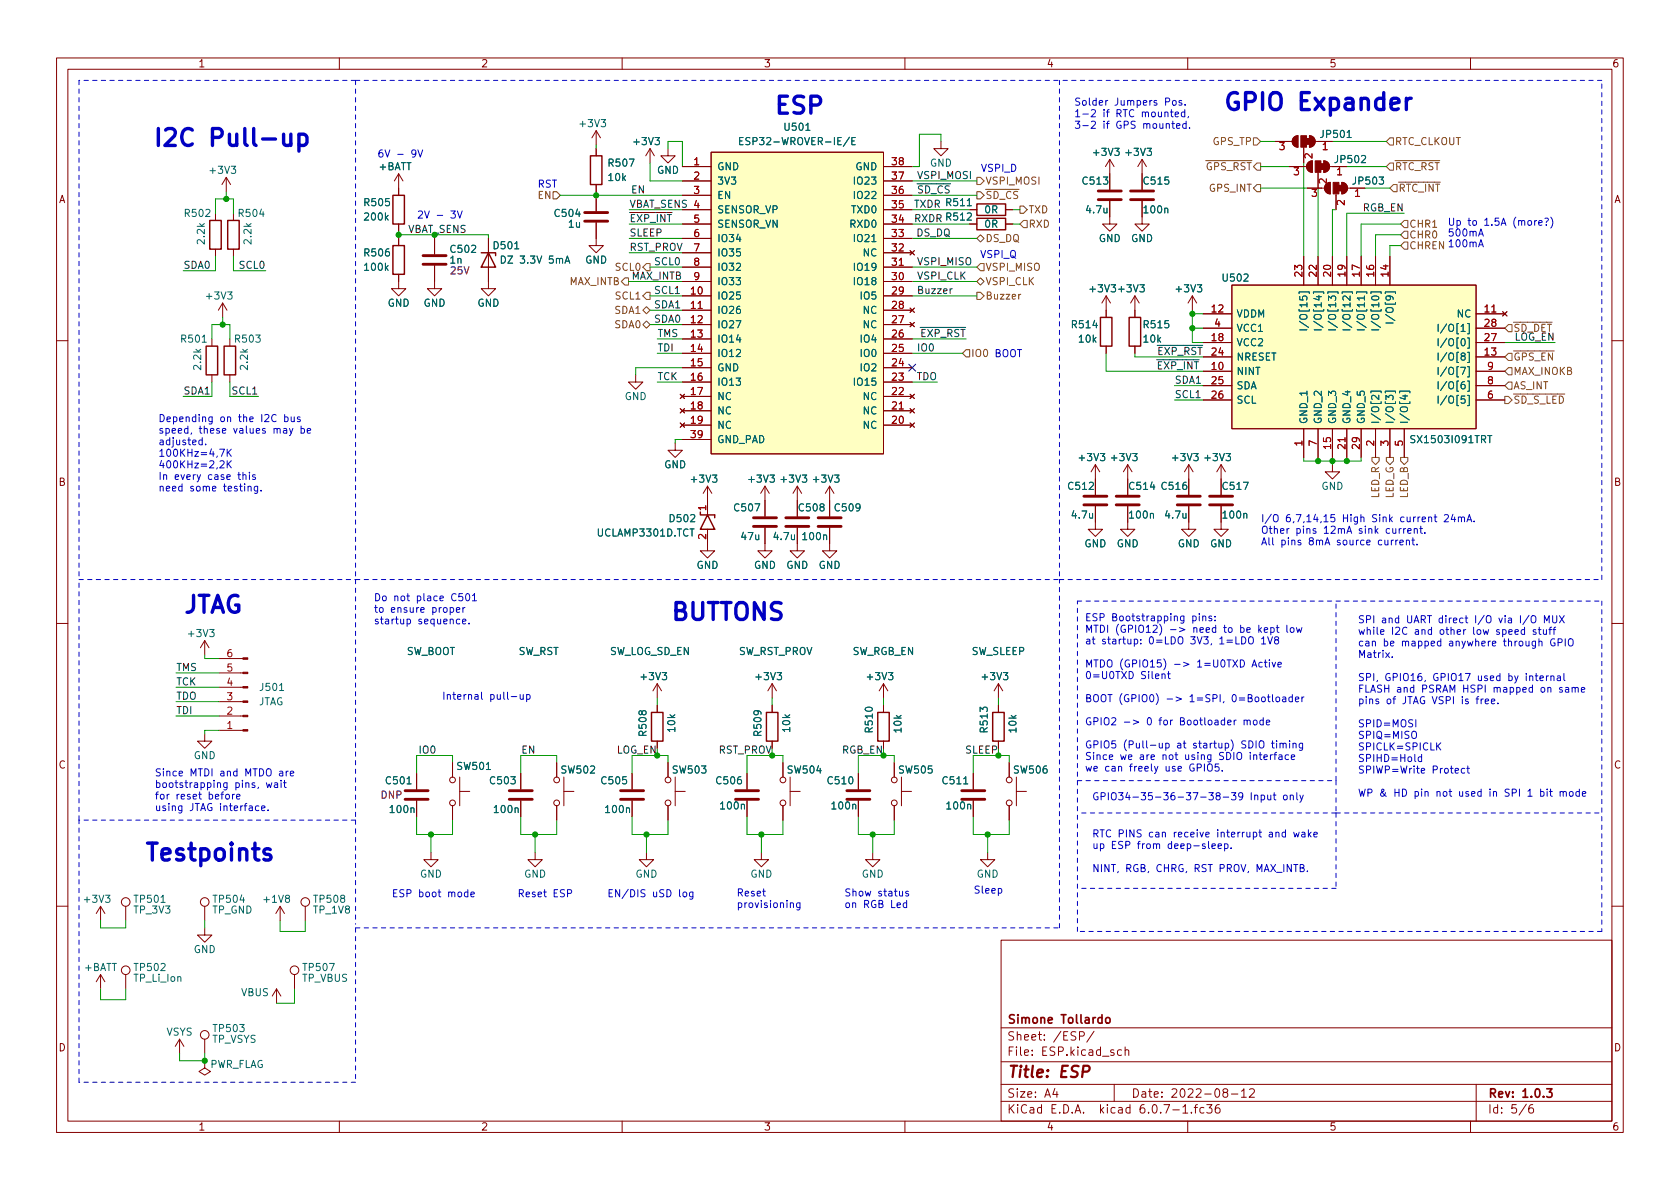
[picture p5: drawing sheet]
<svg xmlns="http://www.w3.org/2000/svg" width="297mm" height="210mm" viewBox="0 0 297 210" stroke-linecap="round" stroke-linejoin="round" font-family="sans-serif">
<defs><g id="words">
<g font-size="4.2" fill="#0000c2">
<text x="137.7" y="20.2">ESP</text>
<text x="219.5" y="19.5">GPIO Expander</text>
<text x="33.4" y="25.9">I2C Pull-up</text>
<text x="32" y="108.4">JTAG</text>
<text x="118.9" y="109.7">BUTTONS</text>
<text x="27.8" y="152.2">Testpoints</text>
</g>
<text font-size="2.8" fill="#840000" x="178" y="190.6">Title: ESP</text>
<g font-size="2.1" fill="#840000">
<text x="178" y="184">Sheet: /ESP/</text>
<text x="178" y="181">Simone Tollardo</text>
<text x="178" y="186.7">File: ESP.kicad_sch</text>
<text x="178" y="196.9">KiCad E.D.A. kicad 6.0.7-1.fc36</text>
<text x="178" y="194.1">Size: A4</text>
<text x="200" y="194.1">Date: 2022-08-12</text>
<text x="263" y="194.1">Rev: 1.0.3</text>
<text x="263" y="196.9">Id: 5/6</text>
</g>
<g font-size="1.8" fill="#840000">
<text x="35" y="11.9">1</text>
<text x="85" y="11.9">2</text>
<text x="135" y="11.9">3</text>
<text x="185" y="11.9">4</text>
<text x="235" y="11.9">5</text>
<text x="285" y="11.9">6</text>
<text x="10.3" y="35.9">A</text>
<text x="285.3" y="35.9">A</text>
<text x="10.3" y="85.9">B</text>
<text x="285.3" y="85.9">B</text>
<text x="10.3" y="135.9">C</text>
<text x="285.3" y="135.9">C</text>
<text x="10.3" y="185.9">D</text>
<text x="285.3" y="185.9">D</text>
<text x="35" y="199.9">1</text>
<text x="85" y="199.9">2</text>
<text x="135" y="199.9">3</text>
<text x="185" y="199.9">4</text>
<text x="235" y="199.9">5</text>
<text x="285" y="199.9">6</text>
</g>
<g font-size="1.8" fill="#006464">
<text x="102.7" y="22.5">+3V3</text>
<text x="138.9" y="23.1">U501</text>
<text x="107.7" y="29.5">R507</text>
<text x="112.2" y="25.6">+3V3</text>
<text x="132" y="25.6">ESP32-WROVER-IE/E</text>
<text x="164.4" y="29.5">GND</text>
<text x="193.5" y="27.6">+3V3</text>
<text x="199.2" y="27.6">+3V3</text>
<text x="233.7" y="24.4">JP501</text>
<text x="236.2" y="28.8">JP502</text>
<text x="37.3" y="30.7">+3V3</text>
<text x="67" y="30.1">+BATT</text>
<text x="107.6" y="32">10k</text>
<text x="116.1" y="30.7">GND</text>
<text x="126.7" y="30.1">GND</text>
<text x="126.7" y="32.6">3V3</text>
<text x="126.7" y="35.2">EN</text>
<text x="151.3" y="30.1">GND</text>
<text x="151.4" y="35.2">IO22</text>
<text x="151.4" y="32.6">IO23</text>
<text x="191.6" y="32.6">C513</text>
<text x="202.3" y="32.6">C515</text>
<text x="239.4" y="32.6">JP503</text>
<text x="32.8" y="38.3">R502</text>
<text x="42.3" y="38.3">R504</text>
<text x="64.6" y="36.4">R505</text>
<text x="64.6" y="39">200k</text>
<text x="98.2" y="38.3">C504</text>
<text x="100.6" y="40.3">1u</text>
<text x="126.7" y="37.7">SENSOR_VP</text>
<text x="126.7" y="40.3">SENSOR_VN</text>
<text x="150.5" y="40.3">RXD0</text>
<text x="150.7" y="37.7">TXD0</text>
<text x="167.4" y="36.4">R511</text>
<text x="167.4" y="39">R512</text>
<text x="174.1" y="37.7">0R</text>
<text x="174.1" y="40.3">0R</text>
<text x="192.2" y="37.7">4.7u</text>
<text x="202.4" y="37.7">100n</text>
<text x="36.2" y="43" transform="rotate(-90 36.2 43)">2.2k</text>
<text x="44.4" y="43" transform="rotate(-90 44.4 43)">2.2k</text>
<text x="64.6" y="45.3">R506</text>
<text x="64.6" y="47.9">100k</text>
<text x="79.6" y="46.6">1n</text>
<text x="79.8" y="44.7">C502</text>
<text x="87.4" y="44.1">D501</text>
<text x="89.2" y="46.6">DZ 3.3V 5mA</text>
<text x="103.4" y="46.6">GND</text>
<text x="126.7" y="42.8">IO34</text>
<text x="126.7" y="45.3">IO35</text>
<text x="126.7" y="47.9">IO32</text>
<text x="151.4" y="47.9">IO19</text>
<text x="151.4" y="42.8">IO21</text>
<text x="152.6" y="45.3">NC</text>
<text x="194.2" y="42.8">GND</text>
<text x="200" y="42.8">GND</text>
<text x="36.6" y="53">+3V3</text>
<text x="126.7" y="53">IO25</text>
<text x="126.7" y="50.4">IO33</text>
<text x="151.4" y="50.4">IO18</text>
<text x="152.3" y="53">IO5</text>
<text x="192.9" y="51.7">+3V3 +3V3</text>
<text x="208.1" y="51.7">+3V3</text>
<text x="216.3" y="49.8">U502</text>
<text x="68.5" y="54.2">GND</text>
<text x="74.9" y="54.2">GND</text>
<text x="84.4" y="54.2">GND</text>
<text x="126.7" y="55.5">IO26</text>
<text x="126.7" y="58">IO27</text>
<text x="152.6" y="58">NC</text>
<text x="152.6" y="55.5">NC</text>
<text x="189.6" y="58">R514</text>
<text x="202.3" y="58">R515</text>
<text x="218.6" y="56.1">VDDM</text>
<text x="218.6" y="58.7">VCC1</text>
<text x="231.1" y="56.7" transform="rotate(-90 231.1 56.7)">I/O[15]</text>
<text x="233.7" y="56.7" transform="rotate(-90 233.7 56.7)">I/O[14]</text>
<text x="236.2" y="56.7" transform="rotate(-90 236.2 56.7)">I/O[13]</text>
<text x="238.8" y="56.7" transform="rotate(-90 238.8 56.7)">I/O[12]</text>
<text x="241.3" y="56.7" transform="rotate(-90 241.3 56.7)">I/O[11]</text>
<text x="243.8" y="56.7" transform="rotate(-90 243.8 56.7)">I/O[10]</text>
<text x="246.4" y="55.7" transform="rotate(-90 246.4 55.7)">I/O[9]</text>
<text x="255.7" y="58.7">I/O[1]</text>
<text x="257.7" y="56.1">NC</text>
<text x="32.2" y="60.6">R501</text>
<text x="35.6" y="65.3" transform="rotate(-90 35.6 65.3)">2.2k</text>
<text x="41.7" y="60.6">R503</text>
<text x="43.8" y="65.3" transform="rotate(-90 43.8 65.3)">2.2k</text>
<text x="126.7" y="60.6">IO14</text>
<text x="126.7" y="63.1">IO12</text>
<text x="126.7" y="65.7">GND</text>
<text x="152.3" y="65.7">IO2</text>
<text x="152.3" y="63.1">IO0</text>
<text x="152.3" y="60.6">IO4</text>
<text x="190.8" y="60.6">10k</text>
<text x="202.3" y="60.6">10k</text>
<text x="218.6" y="61.2">VCC2</text>
<text x="218.6" y="63.7">NRESET</text>
<text x="255.7" y="63.7">I/O[8]</text>
<text x="255.7" y="61.2">I/O[0]</text>
<text x="110.4" y="70.7">GND</text>
<text x="126.7" y="68.2">IO13</text>
<text x="126.7" y="70.7">NC</text>
<text x="151.4" y="68.2">IO15</text>
<text x="152.6" y="70.7">NC</text>
<text x="218.6" y="66.3">NINT</text>
<text x="218.6" y="68.8">SDA</text>
<text x="218.6" y="71.4">SCL</text>
<text x="255.7" y="71.4">I/O[5]</text>
<text x="255.7" y="68.8">I/O[6]</text>
<text x="255.7" y="66.3">I/O[7]</text>
<text x="126.7" y="73.3">NC</text>
<text x="126.7" y="75.8">NC</text>
<text x="152.6" y="75.8">NC</text>
<text x="152.6" y="73.3">NC</text>
<text x="231.1" y="75.1" transform="rotate(-90 231.1 75.1)">GND_1</text>
<text x="233.7" y="75.1" transform="rotate(-90 233.7 75.1)">GND_2</text>
<text x="236.2" y="75.1" transform="rotate(-90 236.2 75.1)">GND_3</text>
<text x="238.8" y="75.1" transform="rotate(-90 238.8 75.1)">GND_4</text>
<text x="241.3" y="75.1" transform="rotate(-90 241.3 75.1)">GND_5</text>
<text x="243.8" y="75.1" transform="rotate(-90 243.8 75.1)">I/O[2]</text>
<text x="246.4" y="75.1" transform="rotate(-90 246.4 75.1)">I/O[3]</text>
<text x="248.9" y="75.1" transform="rotate(-90 248.9 75.1)">I/O[4]</text>
<text x="117.4" y="82.8">GND</text>
<text x="126.7" y="78.4">GND_PAD</text>
<text x="191" y="81.5">+3V3</text>
<text x="196.7" y="81.5">+3V3</text>
<text x="207.5" y="81.5">+3V3</text>
<text x="213.2" y="81.5">+3V3</text>
<text x="250" y="78.4">SX1503I091TRT</text>
<text x="122.4" y="85.3">+3V3</text>
<text x="132.5" y="85.3">+3V3</text>
<text x="138.2" y="85.3">+3V3</text>
<text x="144" y="85.3">+3V3</text>
<text x="189" y="86.6">C512</text>
<text x="199.8" y="86.6">C514</text>
<text x="205.5" y="86.6">C516</text>
<text x="216.3" y="86.6">C517</text>
<text x="233.6" y="86.6">GND</text>
<text x="105.8" y="94.9">UCLAMP3301D.TCT</text>
<text x="118.5" y="92.3">D502</text>
<text x="130" y="90.4">C507</text>
<text x="131.1" y="95.5">47u</text>
<text x="136.9" y="95.5">4.7u</text>
<text x="141.4" y="90.4">C508</text>
<text x="142.1" y="95.5">100n</text>
<text x="147.7" y="90.4">C509</text>
<text x="189.6" y="91.7">4.7u</text>
<text x="199.8" y="91.7">100n</text>
<text x="206.1" y="91.7">4.7u</text>
<text x="216.4" y="91.7">100n</text>
<text x="123.1" y="100.6">GND</text>
<text x="133.3" y="100.6">GND</text>
<text x="139" y="100.6">GND</text>
<text x="144.7" y="100.6">GND</text>
<text x="191.7" y="96.8">GND</text>
<text x="197.4" y="96.8">GND</text>
<text x="208.2" y="96.8">GND</text>
<text x="213.9" y="96.8">GND</text>
<text x="33.5" y="112.6">+3V3</text>
<text x="71.7" y="115.8">SW_BOOT</text>
<text x="91.6" y="115.8">SW_RST</text>
<text x="107.7" y="115.8">SW_LOG_SD_EN</text>
<text x="130.5" y="115.8">SW_RST_PROV</text>
<text x="150.6" y="115.8">SW_RGB_EN</text>
<text x="171.7" y="115.8">SW_SLEEP</text>
<text x="45.6" y="124.7">JTAG</text>
<text x="46.1" y="122.2">J501</text>
<text x="113.5" y="120.3">+3V3</text>
<text x="133.8" y="120.3">+3V3</text>
<text x="153.5" y="120.3">+3V3</text>
<text x="173.8" y="120.3">+3V3</text>
<text x="114.3" y="130" transform="rotate(-90 114.3 130)">R508</text>
<text x="119.4" y="129.4" transform="rotate(-90 119.4 129.4)">10k</text>
<text x="134.6" y="130" transform="rotate(-90 134.6 130)">R509</text>
<text x="139.7" y="129.4" transform="rotate(-90 139.7 129.4)">10k</text>
<text x="154.3" y="129.4" transform="rotate(-90 154.3 129.4)">R510</text>
<text x="159.4" y="129.5" transform="rotate(-90 159.4 129.5)">10k</text>
<text x="174.6" y="129.4" transform="rotate(-90 174.6 129.4)">R513</text>
<text x="179.7" y="129.5" transform="rotate(-90 179.7 129.5)">10k</text>
<text x="34.2" y="134.2">GND</text>
<text x="80.9" y="136.1">SW501</text>
<text x="99.3" y="136.8">SW502</text>
<text x="119" y="136.8">SW503</text>
<text x="139.3" y="136.8">SW504</text>
<text x="159" y="136.8">SW505</text>
<text x="179.3" y="136.8">SW506</text>
<text x="68.4" y="138.7">C501</text>
<text x="69.1" y="143.8">100n</text>
<text x="86.8" y="138.7">C503</text>
<text x="87.5" y="143.8">100n</text>
<text x="106.5" y="138.7">C505</text>
<text x="107.2" y="143.8">100n</text>
<text x="126.8" y="138.7">C506</text>
<text x="127.5" y="143.1">100n</text>
<text x="146.5" y="138.7">C510</text>
<text x="147.2" y="143.1">100n</text>
<text x="166.8" y="138.7">C511</text>
<text x="167.5" y="143.1">100n</text>
<text x="74.2" y="155.2">GND</text>
<text x="92.6" y="155.2">GND</text>
<text x="112.3" y="155.2">GND</text>
<text x="132.7" y="155.2">GND</text>
<text x="152.3" y="155.2">GND</text>
<text x="172.7" y="155.2">GND</text>
<text x="15.1" y="159.6">+3V3</text>
<text x="23.7" y="161.5">TP_3V3</text>
<text x="23.9" y="159.6">TP501</text>
<text x="37.5" y="161.5">TP_GND</text>
<text x="37.9" y="159.6">TP504</text>
<text x="46.8" y="159.6">+1V8</text>
<text x="55.5" y="161.5">TP_1V8</text>
<text x="55.7" y="159.6">TP508</text>
<text x="14.9" y="171.7">+BATT</text>
<text x="23.7" y="173.6">TP_Li_Ion</text>
<text x="23.9" y="171.7">TP502</text>
<text x="34.2" y="168.5">GND</text>
<text x="53.4" y="173.6">TP_VBUS</text>
<text x="53.7" y="171.7">TP507</text>
<text x="42.6" y="176.1">VBUS</text>
<text x="29.4" y="183.1">VSYS</text>
<text x="37.5" y="184.4">TP_VSYS</text>
<text x="37.9" y="182.5">TP503</text>
<text x="36.9" y="188.8">PWR_FLAG</text>
</g>
<g font-size="1.8" fill="#0000c2">
<text x="189.9" y="18.7">Solder Jumpers Pos.</text>
<text x="189.9" y="20.7">1-2 if RTC mounted,</text>
<text x="189.9" y="22.8">3-2 if GPS mounted.</text>
<text x="66.7" y="27.8">6V - 9V</text>
<text x="95" y="33.2">RST</text>
<text x="173.4" y="30.4">VSPI_D</text>
<text x="73.7" y="38.6">2V - 3V</text>
<text x="255.9" y="41.8">500mA</text>
<text x="255.9" y="39.9">Up to 1.5A (more?)</text>
<text x="173.2" y="45.6">VSPI_Q</text>
<text x="249.1" y="44.1">CHREN 100mA</text>
<text x="175.8" y="63.1">BOOT</text>
<text x="27.9" y="74.6">Depending on the I2C bus</text>
<text x="27.9" y="76.7">speed, these values may be</text>
<text x="27.9" y="78.7">adjusted.</text>
<text x="27.9" y="80.8">100KHz=4,7K</text>
<text x="27.9" y="82.8">400KHz=2,2K</text>
<text x="27.9" y="84.8">In every case this</text>
<text x="27.9" y="86.9">need some testing.</text>
<text x="222.9" y="92.3">I/O 6,7,14,15 High Sink current 24mA.</text>
<text x="222.9" y="94.4">Other pins 12mA sink current.</text>
<text x="222.9" y="96.4">All pins 8mA source current.</text>
<text x="66" y="106.3">Do not place C501</text>
<text x="66" y="108.3">to ensure proper</text>
<text x="66" y="110.4">startup sequence.</text>
<text x="191.8" y="109.8">ESP Bootstrapping pins:</text>
<text x="191.8" y="111.9">MTDI (GPIO12) -&gt; need to be kept low</text>
<text x="191.8" y="113.9">at startup: 0=LDO 3V3, 1=LDO 1V8</text>
<text x="240" y="110.2">SPI and UART direct I/O via I/O MUX</text>
<text x="240" y="112.2">while I2C and other low speed stuff</text>
<text x="191.8" y="118">MTDO (GPIO15) -&gt; 1=U0TXD Active</text>
<text x="240" y="114.3">can be mapped anywhere through GPIO</text>
<text x="240" y="116.3">Matrix.</text>
<text x="78.1" y="123.7">Internal pull-up</text>
<text x="191.8" y="120.1">0=U0TXD Silent</text>
<text x="191.8" y="124.2">BOOT (GPIO0) -&gt; 1=SPI, 0=Bootloader</text>
<text x="240" y="120.4">SPI, GPIO16, GPIO17 used by internal</text>
<text x="240" y="122.5">FLASH and PSRAM HSPI mapped on same</text>
<text x="240" y="124.5">pins of JTAG VSPI is free.</text>
<text x="191.8" y="128.2">GPIO2 -&gt; 0 for Bootloader mode</text>
<text x="240" y="128.6">SPID=MOSI</text>
<text x="240" y="130.6">SPIQ=MISO</text>
<text x="27.3" y="137.3">Since MTDI and MTDO are</text>
<text x="191.8" y="132.3">GPIO5 (Pull-up at startup) SDIO timing</text>
<text x="191.8" y="134.4">Since we are not using SDIO interface</text>
<text x="191.8" y="136.4">we can freely use GPIO5.</text>
<text x="240" y="132.7">SPICLK=SPICLK</text>
<text x="240" y="134.7">SPIHD=Hold</text>
<text x="240" y="136.8">SPIWP=Write Protect</text>
<text x="27.3" y="139.3">bootstrapping pins, wait</text>
<text x="27.3" y="141.4">for reset before</text>
<text x="27.3" y="143.4">using JTAG interface.</text>
<text x="193" y="141.5">GPIO34-35-36-37-38-39 Input only</text>
<text x="240" y="140.9">WP &amp; HD pin not used in SPI 1 bit mode</text>
<text x="193" y="148.1">RTC PINS can receive interrupt and wake</text>
<text x="193" y="150.1">up ESP from deep-sleep.</text>
<text x="193" y="154.2">NINT, RGB, CHRG, RST PROV, MAX_INTB.</text>
<text x="69.2" y="158.6">ESP boot mode</text>
<text x="91.4" y="158.6">Reset ESP</text>
<text x="107.3" y="158.6">EN/DIS uSD log</text>
<text x="130.2" y="158.5">Reset</text>
<text x="130.2" y="160.6">provisioning</text>
<text x="149.2" y="158.5">Show status</text>
<text x="149.2" y="160.6">on RGB Led</text>
<text x="172.1" y="158">Sleep</text>
</g>
<g font-size="1.8" fill="#a90000">
<text x="122.7" y="29.2">1</text>
<text x="157.8" y="29.2">38</text>
<text x="226.2" y="26.5">3</text>
<text x="232" y="28" transform="rotate(-90 232 28)">2</text>
<text x="233.8" y="26.5">1</text>
<text x="122.7" y="31.7">2</text>
<text x="122.7" y="34.3">3</text>
<text x="157.8" y="31.7">37</text>
<text x="157.8" y="34.3">36</text>
<text x="228.7" y="31">3</text>
<text x="231.9" y="34.8">3</text>
<text x="234.6" y="32.5" transform="rotate(-90 234.6 32.5)">2</text>
<text x="236.4" y="31">1</text>
<text x="239.5" y="34.8">1</text>
<text x="122.7" y="39.4">5</text>
<text x="122.7" y="41.9">6</text>
<text x="122.7" y="36.8">4</text>
<text x="157.8" y="41.9">33</text>
<text x="157.8" y="39.4">34</text>
<text x="157.8" y="36.8">35</text>
<text x="237.7" y="36.3" transform="rotate(-90 237.7 36.3)">2</text>
<text x="122.7" y="44.4">7</text>
<text x="122.7" y="47">8</text>
<text x="157.8" y="47">31</text>
<text x="157.8" y="44.4">32</text>
<text x="122.2" y="52.1">10</text>
<text x="122.7" y="49.5">9</text>
<text x="157.8" y="52.1">29</text>
<text x="157.8" y="49.5">30</text>
<text x="230.3" y="48.9" transform="rotate(-90 230.3 48.9)">23</text>
<text x="232.8" y="48.9" transform="rotate(-90 232.8 48.9)">22</text>
<text x="235.3" y="48.9" transform="rotate(-90 235.3 48.9)">20</text>
<text x="237.9" y="48.9" transform="rotate(-90 237.9 48.9)">19</text>
<text x="240.4" y="48.9" transform="rotate(-90 240.4 48.9)">17</text>
<text x="243" y="48.9" transform="rotate(-90 243 48.9)">16</text>
<text x="245.5" y="48.9" transform="rotate(-90 245.5 48.9)">14</text>
<text x="122.2" y="54.6">11</text>
<text x="122.2" y="57.1">12</text>
<text x="122.2" y="59.7">13</text>
<text x="157.8" y="59.7">26</text>
<text x="157.8" y="57.1">27</text>
<text x="157.8" y="54.6">28</text>
<text x="214.3" y="55.2">12</text>
<text x="214.8" y="57.8">4</text>
<text x="262.5" y="55.2">11</text>
<text x="262.5" y="57.8">28</text>
<text x="122.2" y="62.2">14</text>
<text x="122.2" y="64.8">15</text>
<text x="157.8" y="64.8">24</text>
<text x="157.8" y="62.2">25</text>
<text x="214.3" y="65.4">10</text>
<text x="214.3" y="60.3">18</text>
<text x="214.3" y="62.9">24</text>
<text x="262.5" y="62.9">13</text>
<text x="262.5" y="60.3">27</text>
<text x="263" y="65.4">9</text>
<text x="122.2" y="67.3">16</text>
<text x="122.2" y="69.8">17</text>
<text x="157.8" y="69.8">22</text>
<text x="157.8" y="67.3">23</text>
<text x="214.3" y="67.9">25</text>
<text x="214.3" y="70.5">26</text>
<text x="263" y="70.5">6</text>
<text x="263" y="67.9">8</text>
<text x="122.2" y="72.4">18</text>
<text x="122.2" y="74.9">19</text>
<text x="122.2" y="77.5">39</text>
<text x="157.8" y="74.9">20</text>
<text x="157.8" y="72.4">21</text>
<text x="230.3" y="78.8" transform="rotate(-90 230.3 78.8)">1</text>
<text x="232.8" y="78.8" transform="rotate(-90 232.8 78.8)">7</text>
<text x="235.3" y="79.3" transform="rotate(-90 235.3 79.3)">15</text>
<text x="237.9" y="79.3" transform="rotate(-90 237.9 79.3)">21</text>
<text x="240.4" y="79.3" transform="rotate(-90 240.4 79.3)">29</text>
<text x="243" y="78.8" transform="rotate(-90 243 78.8)">2</text>
<text x="245.5" y="78.8" transform="rotate(-90 245.5 78.8)">3</text>
<text x="248" y="78.8" transform="rotate(-90 248 78.8)">5</text>
<text x="124.8" y="95.4" transform="rotate(-90 124.8 95.4)">2</text>
<text x="124.8" y="90.3" transform="rotate(-90 124.8 90.3)">1</text>
<text x="40.1" y="118.7">5</text>
<text x="40.1" y="116.2">6</text>
<text x="40.1" y="123.8">3</text>
<text x="40.1" y="121.3">4</text>
<text x="40.1" y="128.9">1</text>
<text x="40.1" y="126.4">2</text>
</g>
<g font-size="1.8" fill="#725600">
<text x="214.4" y="25.6">GPS_TP</text>
<text x="246.6" y="25.6">RTC_CLKOUT</text>
<text x="95.1" y="35.2">EN</text>
<text x="174.2" y="35.2">~{SD_CS}</text>
<text x="174.2" y="32.6">VSPI_MOSI</text>
<text x="211.8" y="30.1">~{GPS_RST}</text>
<text x="213.9" y="33.9">GPS_INT</text>
<text x="246.6" y="30.1">~{RTC_RST}</text>
<text x="247.2" y="33.9">~{RTC_INT}</text>
<text x="181.8" y="40.3">RXD</text>
<text x="181.8" y="37.7">TXD</text>
<text x="249.1" y="40.3">CHR1</text>
<text x="109" y="47.9">SCL0</text>
<text x="174.2" y="47.9">VSPI_MISO</text>
<text x="174.2" y="42.8">DS_DQ</text>
<text x="249.1" y="42.2">CHR0</text>
<text x="100.6" y="50.4">MAX_INTB</text>
<text x="109" y="53">SCL1</text>
<text x="174.2" y="50.4">VSPI_CLK</text>
<text x="174.2" y="53">Buzzer</text>
<text x="108.8" y="55.5">SDA1</text>
<text x="108.8" y="58">SDA0</text>
<text x="267.5" y="58.7">~{SD_DET}</text>
<text x="171.6" y="63.1">IO0</text>
<text x="267.5" y="63.7">~{GPS_EN}</text>
<text x="267.5" y="68.8">AS_INT</text>
<text x="267.5" y="71.4">~{SD_S_LED}</text>
<text x="267.5" y="66.3">MAX_INOKB</text>
<text x="243.8" y="88.2" transform="rotate(-90 243.8 88.2)">LED_R</text>
<text x="246.4" y="88.3" transform="rotate(-90 246.4 88.3)">LED_G</text>
<text x="248.9" y="88.2" transform="rotate(-90 248.9 88.2)">LED_B</text>
</g>
<g font-size="1.8" fill="#0f0f0f">
<text x="111.5" y="34.2">EN</text>
<text x="157.8" y="34.3">36 ~{SD_CS}</text>
<text x="162.4" y="31.6">VSPI_MOSI</text>
<text x="111.3" y="36.7">VBAT_SENS 4</text>
<text x="111.3" y="41.8">SLEEP</text>
<text x="111.3" y="39.3">~{EXP_INT}</text>
<text x="161.5" y="39.3">RXDR R512</text>
<text x="161.5" y="36.7">TXDR R511</text>
<text x="162.1" y="41.8">DS_DQ</text>
<text x="240.9" y="37.4">RGB_EN</text>
<text x="32.4" y="47.5">SDA0</text>
<text x="42.5" y="47.5">SCL0</text>
<text x="111.3" y="44.3">RST_PROV</text>
<text x="115.6" y="46.9">SCL0</text>
<text x="162.4" y="46.9">VSPI_MISO</text>
<text x="111.6" y="49.4">MAX_INTB</text>
<text x="115.6" y="52">SCL1</text>
<text x="162.1" y="52">Buzzer</text>
<text x="162.3" y="49.4">VSPI_CLK</text>
<text x="115.6" y="57">SDA0</text>
<text x="115.6" y="54.5">SDA1</text>
<text x="116.2" y="59.6">TMS</text>
<text x="161.4" y="59.6">~{EXP_RST}</text>
<text x="116.2" y="62.1">TDI</text>
<text x="162.1" y="62.1">IO0</text>
<text x="203.3" y="62.8">~{EXP_RST} 24</text>
<text x="203.3" y="65.3">~{EXP_INT}</text>
<text x="267.7" y="60.2">LOG_EN</text>
<text x="32.4" y="69.7">SDA1</text>
<text x="41.2" y="69.7">SCL1</text>
<text x="116.2" y="67.2">TCK</text>
<text x="162" y="67.2">TDO</text>
<text x="207.6" y="70.4">SCL1</text>
<text x="207.6" y="67.8">SDA1</text>
<text x="31.1" y="118.6">TMS</text>
<text x="31.1" y="123.7">TDO</text>
<text x="31.1" y="121.2">TCK</text>
<text x="31.1" y="126.3">TDI</text>
<text x="74.4" y="133.2">IO0</text>
<text x="92.3" y="133.2">EN</text>
</g>
<g font-size="1.8" fill="#009600">
<text x="71.9" y="41.2">VBAT_SENS</text>
<text x="108.9" y="133.2">LOG_EN</text>
<text x="127" y="133.2">RST_PROV</text>
<text x="148.8" y="133.2">RGB_EN</text>
<text x="170.7" y="133.2">SLEEP</text>
</g>
<g font-size="1.8" fill="#840084">
<text x="79.7" y="48.5">25V</text>
<text x="67.3" y="141.2">DNP</text>
</g>
</g></defs>
<g fill="none" stroke="#840000" stroke-width=".18">
<path d="M10 10.2h277v190.1h-277zM12 12.2h273v186.1h-273zM60 10.2v2M110 10.2v2M160 10.2v2M210 10.2v2M260 10.2v2M38.1 37.7v1.3M40 31.4l-.8 1.2M40 31.4v2.5M40 31.4l.8 1.2M41.3 37.7v1.3"/>
<path d="M70.5 30.7v3.8M70.5 39.6v1.3M70.5 30.7l-.8 1.3M70.5 30.7l.7 1.3M105.4 39.4v4h1.3l-1.3 1.3-1.3-1.3h1.3M105.4 23.1v2.5M105.4 26.3v1.3M105.4 32.6v1.3M105.4 34.5v2.8M105.4 23.1l-.8 1.3M105.4 23.1l.8 1.3M114.9 26.3l-.7 1.3"/>
<path d="M114.9 26.3v2.5M114.9 26.3l.8 1.3M118.1 26.3v1.3h1.3l-1.3 1.2-1.3-1.2h1.3M120.6 29.5h5.1M120.6 37.1h5.1M120.6 39.6h5.1M120.6 32h5.1M120.6 34.5h5.1M125.7 26.9h30.5v53.4h-30.5zM156.2 29.5h5.1M156.2 37.1h5.1M156.2 39.6h5.1"/>
<path d="M156.2 32h5.1M156.2 34.5h5.1M166.4 25v1.3h1.2l-1.2 1.3-1.3-1.3h1.3M171.4 37.1h1.3M171.4 39.6h1.3M177.8 37.1h1.3M177.8 39.6h1.3M196.2 35.6v4h1.3l-1.3 1.3-1.3-1.3h1.3M196.2 28.2v5.3M196.2 28.2l-.7 1.3M196.2 28.2l.8 1.3M201.9 35.6v4h1.3l-1.3 1.3-1.2-1.3h1.2"/>
<path d="M201.9 28.2v5.3M201.9 28.2l-.7 1.3M201.9 28.2l.8 1.3M225.4 25h3.1M228 29.5h3M228.8 24.3l.7-.3v2a1.02 1.02 0 0 1-.9-.6 1.02 1.02 0 0 1 .2-1.1zM230.5 26v2.8M231.1 33.3h3.1M231.3 28.7l.7-.3v2.1a1.02 1.02 0 0 1-.9-.7 1.02 1.02 0 0 1 .2-1.1zM231.5 24a1.02 1.02 0 0 1 1 1 1.02 1.02 0 0 1-1 1zM232.5 25h3.1M233 30.5v2.8"/>
<path d="M234.1 28.4a1.02 1.02 0 0 1 1 1.1 1.02 1.02 0 0 1-1 1zM234.5 32.6l.7-.3v2a1.02 1.02 0 0 1-.9-.6 1.02 1.02 0 0 1 .2-1.1zM235.1 29.5h3M236.2 34.3v2.8M237.2 32.3a1.02 1.02 0 0 1 1.1 1 1.02 1.02 0 0 1-1.1 1zM238.3 33.3h3M37.5 59.9v1.3M38.1 44.1v1.2M39.4 53.6l-.8 1.3M39.4 53.6v2.5M39.4 53.6l.7 1.3M40.6 59.9v1.3"/>
<path d="M41.3 44.1v1.2M70.5 48.5v2.5h1.3l-1.3 1.3-1.3-1.3h1.3M70.5 42.2v1.2M76.8 47v4h1.3l-1.3 1.3-1.2-1.3h1.2M76.8 42.2v2.8M86.4 42.2v8.8h1.2l-1.2 1.3-1.3-1.3h1.3M120.6 52.3h5.1M120.6 54.9h5.1M120.6 57.4h5.1M120.6 59.9h5.1M120.6 49.8h5.1M120.6 47.2h5.1"/>
<path d="M120.6 44.7h5.1M120.6 42.2h5.1M156.2 52.3h5.1M156.2 54.9h5.1M156.2 57.4h5.1M156.2 59.9h5.1M156.2 49.8h5.1M156.2 47.2h5.1M156.2 44.7h5.1M156.2 42.2h5.1M160.9 57l.8 .8M160.9 54.5l.8 .7"/>
<path d="M160.9 44.3l.8 .8M161.7 57l-.8 .8M161.7 54.5l-.8 .7M161.7 44.3l-.8 .8M195.6 52.3l-.8 1.3M195.6 52.3v3.8M195.6 52.3l.7 1.3M200.7 52.3v3.8M200.7 52.3l-.8 1.3M200.7 52.3l.7 1.3M210.8 52.3l-.7 1.3M210.8 52.3v2.6"/>
<path d="M210.8 52.3l.8 1.3M212.7 55.5h5.1M212.7 58h5.1M217.8 50.4h43.2v25.4h-43.2zM230.5 45.3v5.1M233 45.3v5.1M235.6 45.3v5.1M238.1 45.3v5.1M240.7 45.3v5.1M243.2 45.3v5.1M245.7 45.3v5.1M261 55.5h5.1"/>
<path d="M261 58h5.1M265.7 55.1l.7 .8M266.4 55.1l-.7 .8M10 60.2h2M37.5 66.3v1.3M40.6 66.3v1.3M112.4 66.3v1.3h1.3l-1.3 1.2-1.3-1.2h1.3M119.4 78.4v1.2h1.2l-1.2 1.3-1.3-1.3h1.3M120.3 69.7l.7 .8M120.3 72.3l.7 .7M120.3 74.8l.7 .8M120.6 62.5h5.1"/>
<path d="M120.6 65h5.1M120.6 67.6h5.1M120.6 70.1h5.1M120.6 72.6h5.1M120.6 75.2h5.1M120.6 77.7h5.1M121 69.7l-.7 .8M121 72.3l-.7 .7M121 74.8l-.7 .8M156.2 62.5h5.1M156.2 65h5.1M156.2 67.6h5.1"/>
<path d="M156.2 70.1h5.1M156.2 72.6h5.1M156.2 75.2h5.1M160.9 74.8l.8 .8M160.9 72.3l.8 .7M160.9 69.7l.8 .8M161.7 74.8l-.8 .8M161.7 72.3l-.8 .7M161.7 69.7l-.8 .8M195.6 61.2v1.3M200.7 61.2v1.3M212.7 65.7h5.1"/>
<path d="M212.7 63.1h5.1M212.7 60.6h5.1M212.7 68.2h5.1M212.7 70.7h5.1M230.5 75.8v5.1M233 75.8v5.1M235.6 75.8v5.1M238.1 75.8v5.1M240.7 75.8v5.1M243.2 75.8v5.1M245.7 75.8v5.1M248.3 75.8v5.1"/>
<path d="M261 65.7h5.1M261 63.1h5.1M261 60.6h5.1M261 68.2h5.1M261 70.7h5.1M285 60.2h2M125.1 93.6v3.8h1.3l-1.3 1.3-1.3-1.3h1.3M125.1 86l-.8 1.2M125.1 86v5.1M125.1 86l.8 1.2M135.3 93.3v4.1h1.2l-1.2 1.3-1.3-1.3h1.3M135.3 86v5.3"/>
<path d="M135.3 86l-.8 1.2M135.3 86l.7 1.2M141 93.3v4.1h1.2l-1.2 1.3-1.3-1.3h1.3M141 86l-.8 1.2M141 86v5.3M141 86l.7 1.2M146.7 93.3v4.1h1.3l-1.3 1.3-1.3-1.3h1.3M146.7 86l-.8 1.2M146.7 86v5.3M146.7 86l.7 1.2M193.7 89.5v4.1h1.2l-1.2 1.3-1.3-1.3h1.3M193.7 82.2v5.3"/>
<path d="M193.7 82.2l-.8 1.2M193.7 82.2l.7 1.2M199.4 89.5v4.1h1.3l-1.3 1.3-1.3-1.3h1.3M199.4 82.2l-.8 1.2M199.4 82.2v5.3M199.4 82.2l.8 1.2M210.2 89.5v4.1h1.3l-1.3 1.3-1.3-1.3h1.3M210.2 82.2v5.3M210.2 82.2l-.8 1.2M210.2 82.2l.7 1.2M215.9 89.5v4.1h1.3l-1.3 1.3-1.3-1.3h1.3M215.9 82.2l-.8 1.2"/>
<path d="M215.9 82.2v5.3M215.9 82.2l.8 1.2M235.6 82.2v1.2h1.3l-1.3 1.3-1.3-1.3h1.3M10 110.2h2M36.2 113.3l-.8 1.2M36.2 113.3v2.5M36.2 113.3l.8 1.2M38.7 116.5h4.3M38.7 119h4.3M285 110.2h2M36.2 129.8v1.3h1.3l-1.3 1.2-1.3-1.2h1.3M38.7 121.5h4.3"/>
<path d="M38.7 124.1h4.3M38.7 126.6h4.3M38.7 129.2h4.3M73.7 136.8v2.8M80 134.9v2.5M81.3 139.9h1.8M81.3 137.4v5.1M92.1 136.8v2.8M98.4 134.9v2.5M99.7 139.9h1.8M99.7 137.4v5.1M111.8 136.8v2.8"/>
<path d="M116.2 120.9l-.8 1.3M116.2 120.9v2.5M116.2 124.7v1.3M116.2 131.1v1.2M116.2 120.9l.8 1.3M118.1 134.9v2.5M119.4 139.9h1.8M119.4 137.4v5.1M132.1 136.8v2.8M136.5 120.9l-.7 1.3M136.5 120.9v2.5M136.5 124.7v1.3"/>
<path d="M136.5 131.1v1.2M136.5 120.9l.8 1.3M138.4 134.9v2.5M139.7 139.9h1.8M139.7 137.4v5.1M151.8 136.8v2.8M156.2 120.9v2.5M156.2 124.7v1.3M156.2 131.1v1.2M156.2 120.9l-.8 1.3M156.2 120.9l.8 1.3M158.1 134.9v2.5"/>
<path d="M159.4 139.9h1.8M159.4 137.4v5.1M172.1 136.8v2.8M176.5 120.9l-.7 1.3M176.5 120.9v2.5M176.5 124.7v1.3M176.5 131.1v1.2M176.5 120.9l.8 1.3M178.4 134.9v2.5M179.7 139.9h1.8M179.7 137.4v5.1M73.7 141.6v2.8"/>
<path d="M76.2 150.7v1.3h1.3l-1.3 1.3-1.3-1.3h1.3M80 142.5v2.5M92.1 141.6v2.8M94.6 150.7v1.3h1.3l-1.3 1.3-1.3-1.3h1.3M98.4 142.5v2.5M111.8 141.6v2.8M114.3 150.7v1.3h1.3l-1.3 1.3-1.3-1.3h1.3M118.1 142.5v2.5M132.1 141.6v2.8M134.6 150.7v1.3h1.3l-1.3 1.3-1.3-1.3h1.3M138.4 142.5v2.5M151.8 141.6v2.8"/>
<path d="M154.3 150.7v1.3h1.3l-1.3 1.3-1.3-1.3h1.3M158.1 142.5v2.5M172.1 141.6v2.8M174.6 150.7v1.3h1.3l-1.3 1.3-1.2-1.3h1.2M178.4 142.5v2.5M10 160.2h2M17.8 172.3l-.8 1.3M17.8 160.3v2.5M17.8 172.3v2.6M17.8 172.3l.7 1.3M17.8 160.3l-.8 1.2M17.8 160.3l.7 1.2"/>
<path d="M22.2 160.3v2.5M22.2 172.3v2.6M36.2 164.1v1.2h1.3l-1.3 1.3-1.3-1.3h1.3M36.2 160.3v2.5M48.9 174.9l-.8 1.2M48.9 174.9v2.5M48.9 174.9l.8 1.2M49.5 160.3l-.7 1.2M49.5 160.3v2.5M49.5 160.3l.8 1.2M52.1 172.3v2.6M54 160.3v2.5"/>
<path d="M177 166.3h108v32h-108zM285 160.2h2M31.7 183.8l-.7 1.2M31.7 183.8v2.5M31.7 183.8l.8 1.2M36.2 187.6v1.2l1 .7-1 .6-1-.6 1-.7M36.2 187.6h.1M36.2 183.8v2.5M60 198.3v2M110 198.3v2M160 198.3v2M177 194.8h108"/>
<path d="M177 191.8h108M177 187.8h108M177 181.8h108M186.5 192.5l-.4 1h1M186.9 193v1M190.9 183.2l.7-.1 .1-.2-.1-.3-.2-.2h-.5v1.5M193.4 182.4l-1.3 1.9M197 191.8v3M198.3 185.7l-.4-.1-.3 .3v.4l.1 .3h.6M198.9 185.8l.2-.2 .4 .1 .1 .9M198.9 185.1v1.5M209.1 195.8l.5-.5v1.5"/>
<path d="M209.1 196.8h.9M210 198.3v2M210.6 196.7v.1M211.1 195.8h.6M211.7 195.3l-.3 .2v1.3M212.9 195.9l-.5-.1-.3 .3v.4l.2 .3h.6M213.4 195.3h.9l-.5 .6 .4 .1v.7l-.2 .1h-.4l-.2-.1M215.6 195.3a.59 .59 0 0 0-.7 .7v.5l.1 .3h.4l.2-.1 .1-.5-.1-.2-.5-.1-.2 .3M216.5 193.2l-.3-.3 .1-.2 .2-.2 .4 .1 .2 .2-.1 .2-.6 .2-.2 .3 .1 .4 .2 .1h.4l.2-.3-.1-.4-.2-.1M217.7 193.5h1.2M219.5 193l.4-.5v1.5M219.5 194h.9"/>
<path d="M220.9 192.7l.6-.2 .2 .2 .1 .3-.9 1h.9M260 198.3v2M261 191.8v6.5M269.9 195.3l-1.3 1.9M271 195.3a.6 .6 0 0 0-.7 .7v.5l.1 .3h.5l.2-.1 .1-.5-.2-.2-.4-.1-.3 .3"/>
<circle cx="80" cy="137.9" r=".51"/>
<circle cx="98.4" cy="137.9" r=".51"/>
<circle cx="118.1" cy="137.9" r=".51"/>
<circle cx="138.4" cy="137.9" r=".51"/>
<circle cx="158.1" cy="137.9" r=".51"/>
<circle cx="178.4" cy="137.9" r=".51"/>
<circle cx="22.2" cy="159.5" r=".76"/>
<circle cx="36.2" cy="159.5" r=".76"/>
<circle cx="54" cy="159.5" r=".76"/>
<circle cx="80" cy="142" r=".51"/>
<circle cx="98.4" cy="142" r=".51"/>
<circle cx="118.1" cy="142" r=".51"/>
<circle cx="138.4" cy="142" r=".51"/>
<circle cx="158.1" cy="142" r=".51"/>
<circle cx="178.4" cy="142" r=".51"/>
<circle cx="22.2" cy="171.6" r=".76"/>
<circle cx="52.1" cy="171.6" r=".76"/>
<circle cx="36.2" cy="183" r=".76"/>
</g>
<path d="M195.6 180.1l.2-.2 .4 .2 .1 .5-.2 .3h-.3l-.2-.1zM273.5 192.5h.9l-.5 .6 .4 .1v.7l-.2 .1h-.4l-.2-.1" fill="none" stroke="#840000" stroke-width=".3"/>
<path d="M191.4 189.5h.8a.55 .55 0 0 0 .5-.5 .55 .55 0 0 0-.4-.5h-.7l-.3 2" fill="none" stroke="#840000" stroke-width=".4"/>
<g fill="none" stroke="#840000" stroke-width=".51">
<path d="M103.4 39.1h4M103.4 37.6h4M194.2 35.3h4M194.2 33.8h4M199.9 35.3h4.1M199.9 33.8h4.1M74.8 46.7h4.1M74.8 45.2h4.1M133.2 93.1h4.1M133.2 91.6h4.1M138.9 93.1h4.1M138.9 91.6h4.1"/>
<path d="M144.7 93.1h4M144.7 91.6h4M191.6 89.3h4.1M191.6 87.8h4.1M197.4 89.3h4M197.4 87.8h4M208.2 89.3h4M208.2 87.8h4M213.9 89.3h4M213.9 87.8h4M71.6 139.8h4.1M90 139.8h4.1"/>
<path d="M109.7 139.8h4.1M130 139.8h4.1M149.7 139.8h4.1M170.1 139.8h4M71.6 141.3h4.1M90 141.3h4.1M109.7 141.3h4.1M130 141.3h4.1M149.7 141.3h4.1M170.1 141.3h4"/>
</g>
<g fill="none" stroke="#840000" stroke-width=".25">
<path d="M37.1 39h2v5.1h-2zM40.3 39h2v5.1h-2zM69.5 34.5h2v5.1h-2zM104.4 27.6h2v5h-2zM172.7 36.1h5.1v2h-5.1zM172.7 38.6h5.1v2h-5.1zM69.5 43.4h2v5.1h-2zM85.1 44.7h2.5v.5M86.4 44.7l1.2 2.5h-2.5zM194.6 56.1h2v5.1h-2zM199.6 56.1h2.1v5.1h-2.1zM36.4 61.2h2.1v5.1h-2.1z"/>
<path d="M39.6 61.2h2.1v5.1h-2.1zM123.8 90.5v.6h2.6v.5M125.1 91.1l1.3 2.5h-2.6zM115.2 126h2v5.1h-2zM135.5 126h2v5.1h-2zM155.2 126h2v5.1h-2zM175.5 126h2v5.1h-2z"/>
</g>
<g fill="#840000" stroke="#840000" stroke-width=".18">
<path d="M231 24.5h.5v1h-.5z"/>
<path d="M231.5 24a1.02 1.02 0 0 1 1 1 1.02 1.02 0 0 1-1 1z"/>
<path d="M230 24h1v2h-1z"/>
<path d="M228.8 24.3l.7-.3v2a1.02 1.02 0 0 1-.9-.6 1.02 1.02 0 0 1 .2-1.1z"/>
<path d="M233.6 29h.5v1h-.5z"/>
<path d="M234.1 28.4a1.02 1.02 0 0 1 1 1.1 1.02 1.02 0 0 1-1 1z"/>
<path d="M232.5 28.4h1.1v2.1h-1.1z"/>
<path d="M231.3 28.7l.7-.3v2.1a1.02 1.02 0 0 1-.9-.7 1.02 1.02 0 0 1 .2-1.1z"/>
<path d="M236.7 32.8h.5v1h-.5z"/>
<path d="M237.2 32.3a1.02 1.02 0 0 1 1.1 1 1.02 1.02 0 0 1-1.1 1z"/>
<path d="M235.7 32.3h1v2h-1z"/>
<path d="M234.5 32.6l.7-.3v2a1.02 1.02 0 0 1-.9-.6 1.02 1.02 0 0 1 .2-1.1z"/>
<path d="M43 116.3h.8v.3h-.8z"/>
<path d="M43 118.9h.8v.2h-.8z"/>
<path d="M43 121.4h.8v.3h-.8z"/>
<path d="M43 123.9h.8v.3h-.8z"/>
<path d="M43 126.5h.8v.2h-.8z"/>
<path d="M43 129h.8v.3h-.8z"/>
</g>
<g fill="#ffffc2" stroke="#ffffc2" stroke-width=".18">
<path d="M125.7 26.9h30.5v53.4h-30.5z"/>
<path d="M217.8 50.4h43.2v25.4h-43.2z"/>
</g>
<g fill="none" stroke="#006464" stroke-width=".18">
<path d="M130.8 24.9h.4M131.4 24.3h-.6v1.3h.6M150.6 24.9h.4M151.2 24.3h-.6v1.3h.6M88.6 45.3a.64 .64 0 0 1 .8 .6 .64 .64 0 0 1-.8 .6zM99.9 46.5l.4-1.2 .4 1.2M100 46.2h.6M229.7 56.8l1.7 1.1M229.8 58.3h1.3M232.3 56.8l1.6 1.1M232.3 58.3h1.3M234.8 56.8l1.7 1.1"/>
<path d="M234.9 58.3h1.3M237.4 56.8l1.6 1.1M237.4 58.3h1.3M239.9 56.8l1.6 1.1M240 58.3h1.2M242.4 56.8l1.7 1.1M242.5 58.3h1.3M245 55.6l1.6 1.1M245 57.1h1.3M254.3 57.3v1.3M254.3 59.9v1.2M255.8 59.8l-1.1 1.7"/>
<path d="M255.8 57.3l-1.1 1.6M242.4 69.5v-.3h1.8v.3M243.8 69.9v.8l-.9-.8-.4 .2 .1 .5M244.9 69.5v-.3h1.8v.3M245 70.7v-.8l.5 .4 .2-.3h.5l.1 .1-.1 .6M247.5 69.5v-.3h1.8v.3M248 70h.9M248.4 69.8v.8l-.9-.3M254.3 62.4v1.3M254.3 65v1.2M254.3 67.5v1.3M254.3 70v1.3"/>
<path d="M255.8 62.4l-1.1 1.6M255.8 70l-1.1 1.6M255.8 67.4l-1.1 1.7M255.8 64.9l-1.1 1.6M263 77h.8"/>
</g>
<g fill="none" stroke="#725600" stroke-width=".18">
<path d="M97.8 33.9h.6l.7 .6-.7 .7h-.6zM172.7 33.9h.7l.6 .6-.6 .7h-.7zM172.7 31.4h.7l.6 .6-.6 .6h-.7zM180.3 36.4h.7l.6 .7-.6 .6h-.7zM181 39h.6v1.3h-.6l-.7-.7zM221.6 29.5l.6-.7h.7v1.3h-.7zM221.6 33.3l.6-.7h.7v1.3h-.7zM221.6 24.4h.6l.7 .6-.7 .6h-.6zM245.7 28.8h.7v1.3h-.7l-.6-.6zM245.7 24.4h.7v1.2h-.7l-.6-.6zM246.4 32.6h.6v1.3h-.6l-.7-.6zM248.3 39h.6v1.3h-.6l-.7-.7z"/>
<path d="M110.5 49.1h.6v1.3h-.6l-.6-.6zM113.7 54.9l.6-.7 .6 .7-.6 .6zM113.7 47.2l.6-.6h.6v1.3h-.6zM113.7 57.4l.6-.6 .6 .6-.6 .6zM114.3 51.7h.6v1.3h-.6l-.6-.7zM172.7 49.8l.7-.7 .6 .7-.6 .6zM172.7 51.7h.7l.6 .6-.6 .7h-.7zM172.7 42.2l.7-.7 .6 .7-.6 .6zM173.4 46.6h.6v1.3h-.6l-.7-.7zM180.5 52l-.4 .3M248.3 40.9h.6v1.3h-.6l-.7-.7zM248.3 42.8h.6v1.3h-.6l-.7-.7z"/>
<path d="M266.7 57.4h.6v1.3h-.6l-.6-.7zM170.8 61.8h.6v1.3h-.6l-.6-.6zM266.1 70.1h.6l.6 .6-.6 .7h-.6zM266.7 67.6h.6v1.2h-.6l-.6-.6zM266.7 65h.6v1.3h-.6l-.6-.6zM266.7 62.5h.6v1.2h-.6l-.6-.6zM242.6 80.9h1.2v.6l-.6 .7-.6-.7zM245.1 80.9h1.3v.6l-.7 .7-.6-.7zM247.6 80.9h1.3v.6l-.6 .7-.7-.7z"/>
</g>
<path d="M168.4 51.1l-.4 .2" fill="none" stroke="#0f0f0f" stroke-width=".18"/>
<path d="M218.8 16.5a1.15 1.15 0 0 0-1.2 .1 1.15 1.15 0 0 0-.5 1.1 1.27 1.27 0 0 0 .3 1.3 1.27 1.27 0 0 0 1.4 .2l.1-.1v-1h-.5M28 22.7v3M29.3 23l.4-.3h.7a.81 .81 0 0 1 .5 1.3l-1.8 1.7h1.9M34 23a1.12 1.12 0 0 0-1.3-.1 1.12 1.12 0 0 0-.6 1.1 1.27 1.27 0 0 0 .4 1.4 1.27 1.27 0 0 0 1.4 .2l.1-.2M26.1 149.1h1.7" fill="none" stroke="#0000c2" stroke-width=".6"/>
<g fill="none" stroke="#0000c2" stroke-width=".18">
<path d="M206 19.9l.1-.1 .4 .1v.8M206.1 18l.6-.1 .1-.1v-.3l-.7-.2v1.3M206.9 19.8h.5M207.1 19.4v1.1l.3 .2M207.4 17.8h.3l.3 .2v.4l-.3 .2-.3-.1-.1-.1zM208.9 17.8h-.3l-.2 .1 .1 .2 .4 .1v.3h-.5M209.5 19.9l-.4-.1-.2 .2 .1 .6h.5M209.5 19.4v1.3M209.5 18.5v.1M73.5 27.1l-.2 .2-.4-.1-.1-.1 .1-.5 .4-.1 .2 .1a.84 .84 0 0 1-.3 1.2h-.3M73.9 26.5l.4 1.3 .4-1.3M79.7 37.3h.8l-.4 .5 .3 .1v.6l-.1 .1-.6-.1"/>
<path d="M80.9 37.3l.4 1.3 .4-1.3M206.2 22l.2-.1h.3l.1 .8M207.2 21.9h.5M207.4 21.4v1.1l.3 .2M207.8 20.2l.6-.1-.1-.2-.3-.1-.2 .2v.6h.5M208 22.3l.6-.1v-.3h-.4l-.2 .1 .1 .6h.5M209.7 21.9h-.3l-.3 .2 .1 .5h.5M209.7 21.4v1.3M210.1 20.6l-.1 .2M210.3 22.6v.1M271.7 39l-.4 .2M272.1 39.4l.6-.1-.1-.2-.4-.1-.1 .2v.6h.5"/>
<path d="M273.2 38.6h.4l.2 .2-.4 .6M273.4 39.7v.1M274.2 38.4a1.46 1.46 0 0 1 0 1.9M261.4 41.7l.4-1.2 .5 1.2M261.4 43.7l.4-1.3 .5 1.3M261.5 41.4h.7M261.5 43.3h.7M35.8 77.9l-.4-.1-.2 .3 .1 .5h.5M35.8 77.4v1.3M36.4 78.5v.2M38.8 79.4h.9l-.6 1.3M40.2 79.4v1.3"/>
<path d="M40.4 80l.5 .7M40.9 79.4l-.7 .8M50.2 75.8h.4l.1 .8M50.3 73.8l.4-.1 .2 .3-.1 .5h-.5M50.3 73.3v1.3M50.7 76.1h-.4l-.2 .2 .2 .3 .4-.1M51.2 75.8l.3 .8M51.5 73.7v.8l.3 .1 .2-.2M51.8 75.8l-.4 1.1-.2 .1M52 73.7v.9M53.1 73.8l-.3-.1-.2 .2v.2l.5 .1v.3h-.5M53.2 75.8h.4l.2 .2-.1 .5h-.5"/>
<path d="M53.2 75.3v1.3M54.3 76.2l.6-.1v-.3h-.4l-.2 .1 .1 .6h.5M38.9 81.6l.5-.1 .2 .3-.8 .9h.8M40.2 81.5v1.2M40.4 82l.5 .7M40.9 81.5l-.7 .7M42 83.9h.5M42.2 83.5v1.1l.3 .2M43 84.1l.1-.2 .3 .1 .1 .8M43 83.5v1.3M43.9 86.1l.1-.1h.3l.1 .8M43.9 86v.8"/>
<path d="M44.1 83.5v.1M44.1 83.9v.9M45.1 84l-.3-.1-.2 .2 .1 .2 .4 .1v.3h-.5M45.6 86v1l-.3 .3-.3-.1M45.6 86h-.4l-.3 .2 .2 .6h.5M46.2 86.7v.1M246 95.5v.9M246.2 93.5l.1 .8h.3l.2-.1M246.4 95.5l-.4 .3M246.8 93.5v.8M246.8 95.5v.9M247.2 95.5l-.4 .3"/>
<path d="M247.4 93.5v.8M247.5 95.9l.6-.1v-.2l-.4-.1-.2 .2 .1 .6h.5M247.8 93.5l-.4 .2M248.2 93.5v.8M248.5 93.5l-.3 .2M248.7 95.6l.1-.1 .3 .1 .1 .8M248.7 95.5v.9M248.9 93.9l.6-.1-.1-.3h-.3l-.2 .1 .1 .7h.4M249.6 95.5h.5M249.8 95.1v1.1l.3 .2M250.1 93.6l.1-.1h.3l.1 .8M250.1 93.5v.8"/>
<path d="M250.5 96.2v.2M251 93.5h.5M251.2 93v1.1l.3 .2M251.9 94.2v.1M253.6 91.4h.4M253.7 91v1.1l.3 .2M255.4 91.1l.5-.1 .2 .4-.8 .9h.8M256.9 90.9l-.3 .9h.8M257.2 91.4v.9M257.9 91.5l.1-.1 .3 .1 .1 .8M257.9 91.4v.9M258.4 91.6l.2-.2 .3 .1v.8"/>
<path d="M259.4 92.3l.4-1.3 .4 1.3M259.5 91.9h.6M260.6 92.1v.2M79.6 107.5l.4-.1 .2 .3-.1 .5h-.5M80.7 107.9l.6-.2-.1-.2-.3-.1-.2 .2 .1 .6h.4M81.3 109.5h-.4l-.2 .2 .1 .6h.5M81.8 105h-.6l-.1 .6 .2-.1h.4l.1 .2v.4l-.2 .1-.5-.1M81.8 109.9l.6-.1-.1-.3h-.3l-.2 .2v.6h.5M81.8 107.4v.9M82.2 107.4l-.4 .3M82.4 105.1l.2-.1a.68 .68 0 0 1 .5 .6 .68 .68 0 0 1-.5 .6l-.2-.1-.1-.3zM82.9 110.2v.1"/>
<path d="M83.5 105.3l.4-.3v1.2M83.5 106.2h.8M205.5 119.3l.1-.1h.3l.1 .8M205.5 119.2v.8M206.4 119.2h.5M206.6 118.7v1.1l.3 .2M210.9 109l.4-.1 .2 .3-.1 .5h-.5M212 108.5v.1M212 108.9v.9M212.7 109.1l.1-.2 .3 .1 .1 .8M212.7 108.9v.9M214.2 109l-.3-.1-.2 .2 .1 .2 .4 .1v.3h-.5"/>
<path d="M214.8 109.7v.1M214.8 109v.1M219.5 112.6a.64 .64 0 0 1 .8 .6 .64 .64 0 0 1-.8 .7zM220.8 112.8l.3-.2a.43 .43 0 0 1 .5 .4v.4a.42 .42 0 0 1-.4 .5 .42 .42 0 0 1-.4-.5zM221.4 118l.4-1.3 .4 1.3M221.5 117.6h.6M222.7 111.3l.4 .5M223.1 113l.3-.4v1.3M223.1 111l-.5 .5M223.1 113.9h.7M223.2 117.2l-.4-.1-.2 .3 .1 .5h.5M223.5 111.4l.6-.1v-.3h-.4l-.2 .2 .1 .6h.5"/>
<path d="M223.5 117.1h.5M223.7 116.7v1.1l.3 .2M224.1 112.6l.5 1.3 .4-1.3M224.4 116.7v.1M224.4 117.1v.9M224.7 111h.3l.3 .2-.1 .6h-.5M224.7 111v1.3M224.9 117.1l.3 .9 .3-.9M225.6 113.1l-.2-.2v-.2l.2-.1 .4 .1 .1 .1-.1 .2-.5 .2-.1 .2v.2l.2 .3h.2l.3-.3-.1-.3-.2-.2M225.7 111h.4M225.8 110.6v1l.3 .2M226 117.5l.6-.1-.1-.2-.4-.1-.1 .2v.6h.5"/>
<path d="M227.5 110.6v1l.2 .2M228.3 111h.3l.2 .2v.4l-.2 .2h-.3l-.2-.2zM229.2 111l.3 .8 .2-.6 .2 .6 .3-.8M246.2 116.2v.1M267.9 111.8l.6-.2-.1-.2-.4-.1-.1 .2v.6h.5M269.6 111.4l-.4-.1-.2 .3 .1 .5h.5M269.6 110.9v1.3M270.3 108.8l-1 1.6M270.8 109l.2-.1a.43 .43 0 0 1 .6 .4v.4a.42 .42 0 0 1-.5 .5 .42 .42 0 0 1-.4-.5zM271.4 119.5h.5M271.6 111.4l-.3-.1-.2 .2v.2l.5 .1v.3h-.5M271.6 119.1v1.1l.3 .2"/>
<path d="M272 111.3h.5M272.1 113.5l.2-.1h.3v.8M272.2 110.9v1.1l.3 .2M272.3 119.9l.6-.1-.1-.2-.3-.1-.2 .2v.6h.5M272.9 111.3v.8l.3 .1 .2-.1M273.1 110.1v-1.2l.4 .9 .4-.9v1.2M273.4 111.3v.9M273.4 119.5v.9M273.8 119.5l-.4 .3M273.9 111.3h.4M274.2 119.6l.2-.1 .3 .1 .1 .8M274.2 119.5v.9"/>
<path d="M274.3 110.9l-.3 .2v1.1M274.5 108.9v1l.3 .2h.3l.1-.2v-1M274.6 111.3h.5M274.9 113a.59 .59 0 0 0-.8 .6 .59 .59 0 0 0 .8 .6v-.5h-.2M275.1 110.9l-.3 .2v1.1M275.4 119.6h.4l.1 .8M275.5 113.6h.6l.1-.2-.1-.3-.6-.1v1.2M275.7 108.9l.9 1.2M275.9 119.8l-.4 .1-.2 .2 .2 .3 .4-.1M276.5 119.1v1.1l.2 .2M276.6 108.9l-.9 1.2M276.8 113v1.2"/>
<path d="M277.5 113h.1a.43 .43 0 0 1 .5 .4v.4a.42 .42 0 0 1-.4 .4 .42 .42 0 0 1-.4-.4v-.4zM47.1 138.4l.2 .9 .3-.6 .2 .6 .3-.9M48.5 138.5h.5l.1 .8M49.1 138.7l-.4 .1-.2 .2 .2 .3 .4-.1M49.5 136.4h.4l.1 .8M49.7 138v.1M49.7 138.4v.9M50 136.7h-.4l-.2 .2 .2 .3h.4M50.1 138.4h.5M50.3 138v1.1l.3 .2M50.6 136.4v.8M51 136.4l-.4 .2"/>
<path d="M51.3 136.8l.6-.1v-.3h-.4l-.2 .1 .1 .7h.5M90.4 123.2h1M92 122.8v.8l.3 .1 .2-.2M92.5 122.8v.9M93.1 122.9l.4-.1 .2 .3-.1 .5h-.5M93.1 122.8v1.3M211.7 135.8l.6-.1 .1-.2-.1-.3-.6-.1v1.3M213 135.1v1.3M213.6 135.3l.2-.2a.43 .43 0 0 1 .5 .4v.4a.42 .42 0 0 1-.4 .5 .42 .42 0 0 1-.4-.5zM215.5 135.1h-.6l-.1 .6 .2-.1h.4l.2 .2-.1 .4-.2 .2-.5-.2M216.1 136.2v.2M218.2 127.3v.9"/>
<path d="M218.6 127.3l-.4 .3M220 127.5l.1-.2 .4 .1v.8M220 127.3v.9M220.5 127.5l.2-.2 .3 .1 .1 .8M221.7 127.4l.3-.1 .3 .3v.3l-.3 .3-.3-.1-.1-.2zM222.6 133.5h.5M222.7 131.2l.2-.2a.43 .43 0 0 1 .6 .4v.5a.42 .42 0 0 1-.4 .4 .42 .42 0 0 1-.5-.4zM222.8 133v1.1l.3 .2M223.2 123.3l.3-.1 .2 .3v.4l-.2 .2-.3-.1-.1-.1zM223.4 127.4l-.4-.1-.3 .3 .2 .5h.5M223.4 126.9v1.3M223.5 133.9l.6-.1-.1-.3h-.3l-.2 .2v.6h.5"/>
<path d="M223.9 127.8l.6-.2-.1-.2-.3-.1-.2 .2 .1 .6h.4M224.1 123.2h.5M224.3 122.8v1.1l.3 .2M224.6 133.5v.8M224.8 131.4h.5M225 122.8v1.1l.2 .2M225 131v1.1l.3 .2M225 133.5l-.4 .2M225.2 133.5h.5M225.7 123.3l.3-.1 .3 .3v.4l-.3 .2-.3-.1-.1-.1zM225.7 131v.1M225.7 133l-.3 .2v1.1"/>
<path d="M225.7 131.4v.9M226.1 133.5h.5l.1 .8M226.3 131.5l.2-.1 .3 .1 .1 .8M226.3 131.4v.9M226.7 133.8h-.4l-.2 .2 .2 .3h.4M226.8 123.3h.5v.8M226.9 131.6l.1-.2 .3 .1 .1 .8M227.3 123.6h-.4l-.2 .2 .2 .3 .4-.1M227.8 133.5h-.3l-.3 .2 .1 .6h.5M228 131v.1M228 131.4v.9M228.3 133.9l.6-.1v-.3h-.4l-.2 .2 .1 .6h.5"/>
<path d="M228.5 123.3l-.4-.1-.2 .3 .1 .5h.5M228.5 122.8v1.3M228.6 131.5l.2-.1 .3 .1 .1 .8M228.6 131.4v.9M229 123.7l.6-.1v-.3l-.4-.1-.2 .2 .1 .6h.5M230.2 123.2v.9M230.3 131.4v1.1l-.2 .2-.3-.1M230.3 131.5l-.4-.1-.2 .3 .1 .5h.5M230.6 123.2l-.4 .3M249.7 129.5l.2-.2a.43 .43 0 0 1 .5 .4v.5a.42 .42 0 0 1-.4 .4 .42 .42 0 0 1-.4-.4zM250.3 127.3v1.2M251.4 133.9l-.4-.1-.2 .3 .1 .5h.5"/>
<path d="M251.4 133.4v1.3M254.2 131.9l.5 .7M254.7 131.4l-.7 .7M257.3 136.3l.6-.1-.1-.3h-.3l-.2 .2v.6h.5M259 135.9h-.4l-.2 .2 .1 .6h.5M259.3 135.9h.5M259.5 135.4v1.1l.3 .2M261 123.6h.5M261.5 123.2l-.3 .2v1.1M261.9 123.6v.9M262.2 123.6l-.3 .2M262.6 124l.6-.1-.1-.2-.3-.1-.2 .2 .1 .6h.4"/>
<path d="M263.7 124l.6-.1-.1-.2-.3-.1-.2 .2 .1 .6h.4M264.8 124.3v.2M272.4 139.5v1.3M273.6 139.5v.2M273.6 140v.8M274 140h.5M274.2 139.5v1.1l.3 .2M275.8 140v.8M276.2 121.6h-.3l-.2 .1 .1 .2 .4 .1v.3h-.5M276.8 121.6h.5l.1 .8M277.4 121.9h-.5l-.1 .2 .1 .3 .5-.1M278 121.7l.1-.1h.3l.1 .8"/>
<path d="M278 121.6v.8M278.5 121.7l.2-.1h.3l.1 .8M279.2 139.5v1.3M279.6 122l.6-.1-.1-.3h-.3l-.2 .1 .1 .6h.4M40 140.5h.3l.3 .2v.4l-.3 .2-.3-.1-.1-.1zM41.1 140.5v.8M41.5 140.5l-.4 .2M41.8 140.9l.6-.1v-.3h-.4l-.2 .1 .1 .6h.5M45.8 142.6l-.4-.1-.2 .2 .1 .6h.5M46.2 142.9l.7-.1-.1-.2-.4-.1-.2 .2 .1 .6h.5M47.4 143.2v.1M82.7 157.8l-.3-.1-.3 .3 .1 .5h.5"/>
<path d="M82.7 157.3v1.3M83.3 158.2l.6-.2-.1-.2-.4-.1-.1 .2v.6h.5M100.3 158l.7-.1 .1-.2-.1-.3-.7-.1v1.3M120.9 157.8l.3-.1 .2 .3v.3l-.2 .3-.3-.1-.1-.2zM122.5 157.7v1.1l-.2 .2h-.3M122.5 157.8l-.4-.1-.2 .3 .1 .5h.5M139.7 159.8l.2-.2 .3 .1 .1 .8M141.4 159.6v1.1l-.2 .2h-.3M141.4 159.7l-.3-.1-.3 .3 .2 .5h.4M159 157.6l.1 .8h.3l.2-.1M159.6 157.6v.8M160.3 159.7l-.4-.1-.2 .3 .1 .5h.5"/>
<path d="M160.3 159.2v1.3M160.6 157.7l-.3-.1-.2 .2 .1 .2 .4 .1v.3h-.5M213.7 148.8v1.1l.2 .2M214.3 149.6l.6-.1-.1-.2-.3-.1-.2 .2v.6h.5M215.4 149.6l.6-.1-.1-.2-.3-.1-.2 .2v.6h.5M216.5 149.3l.4-.1 .2 .2-.1 .6h-.5M216.5 149.2v1.3M217.7 149.9v.2M221.2 140.2v1.2M221.8 140.7l.2-.1 .3 .1 .1 .7M221.8 140.6v.8M223 140.7l.4-.1 .2 .2-.1 .6h-.5"/>
<path d="M223 140.6v1.3M224.1 140.6l.1 .8h.3l.2-.1M224.7 140.6v.8M225.1 140.6h.5M225.3 140.2v1.1l.3 .1M227 140.7l.3-.1 .3 .2v.4l-.3 .2h-.3l-.1-.2zM227.3 147.2h-.4l-.2 .2 .1 .5h.5M227.3 146.7v1.3M228.1 140.7l.2-.1 .3 .1 .1 .7M228.1 140.6v.8M228.7 147.2l.3 .8 .2-.6 .3 .6 .2-.8M228.7 152.9h.8"/>
<path d="M229.1 152.9v1.2M229.3 140.2v1.1l.2 .1M229.8 140.6l.3 .8M229.9 153.5l.5-.1 .2-.2-.1-.2-.6-.1v1.2h.5l.2-.1v-.3l-.3-.2M230.2 147.2h.5v.8M230.4 140.6l-.4 1.1-.2 .2M230.7 147.5h-.4l-.2 .2 .2 .3 .4-.1M231.2 154v.1M231.3 146.7v1.3M231.5 147.5l.3 .5M231.8 147.2l-.5 .4M232.3 147.6l.6-.1-.1-.3h-.3l-.2 .1 .1 .6h.4"/>
<path d="M272.4 140h.4l.2 .2-.1 .5h-.5M275.8 140.1l.2-.1h.3l.1 .8M276.4 140.1l.2-.1h.3v.8M277.5 140.1l.2-.1 .4 .1v.5l-.1 .1-.3 .1-.2-.1zM279.2 140h-.3l-.3 .2 .1 .5h.5M279.8 140.4l.6-.1-.1-.3h-.3l-.2 .1v.6h.5"/>
</g>
<g fill="none" stroke="#0000c2" stroke-width=".18" stroke-dasharray=".8 .8">
<path d="M14 14.2v88.3M62.9 14.2h124.4M62.9 14.2h-48.9M62.9 14.2v88.3M187.3 14.2v88.3M283.2 14.2h-95.9M14 102.5h48.9M62.9 102.5h124.4M62.9 102.5v42.5M187.3 102.5h95.9M187.3 102.5h.1M190.5 106.3h92.7"/>
<path d="M283.2 106.3v58.4M283.2 102.5v-88.3M190.5 138h45.7M236.2 138v5.8M236.2 138v-31.7M14 145v-42.5M62.9 145h-48.9M62.9 145v18.4M236.2 157.1h-45.7M236.2 143.8h-45.7M236.2 143.8v13.3M236.2 143.8h47"/>
<path d="M62.9 164.1h124.4M62.9 164.1v27.3M187.3 164.1v-61.6M190.5 164.7v-58.4M283.2 164.7h-92.7M14 191.4v-46.4M62.9 191.4h-48.9"/>
</g>
<g fill="none" stroke="#009600" stroke-width=".18">
<path d="M38.1 37.7v-2.5h3.2v2.5M40 33.9v1.3M99.1 34.5h21.5M105.4 25.6v.7M105.4 33.9v.6M111.3 39.6h9.3M111.3 37.1h9.3M114.9 28.8v3.2h5.7M118.1 26.3v-1.3h2.5v4.5M161.3 32h11.4M161.3 34.5h11.4M161.3 39.6h10.1"/>
<path d="M161.3 37.1h10.1M166.4 25v-1.3h-3.8v5.8h-1.3M179.1 39.6h1.2M179.1 37.1h1.2M222.9 25h2.5M222.9 29.5h5.1M222.9 33.3h8.2M230.5 28.8v16.5M233 33.3v12M235.6 25h9.5M236.2 37.1h-.6v8.2M238.1 29.5h7"/>
<path d="M241.3 33.3h4.4M247.6 39.6h-6.9v5.7M248.3 37.7h-10.2v7.6M37.5 59.9v-2.5h3.1v2.5M38.1 45.3v2.6h-5.7M39.4 56.1v1.3M41.3 45.3v2.6h5.7M70.5 40.9v1.3M70.5 41.5h15.9v.7M76.8 41.5v.7M111.1 49.8h9.5M111.3 42.2h9.3"/>
<path d="M111.3 44.7h9.3M114.9 52.3h5.7M114.9 47.2h5.7M114.9 54.9h5.7M114.9 57.4h5.7M116.2 59.9h4.4M161.3 52.3h11.4M161.3 47.2h11.4M161.3 42.2h11.4M161.3 59.9h9.5M161.3 49.8h11.4M210.8 54.9v5.7h1.9"/>
<path d="M210.8 58h1.9M210.8 55.5h1.9M247.6 41.5h-4.4v3.8M247.6 43.4h-1.9v1.9M37.5 67.6v2.5h-5.1M40.6 67.6v2.5h5.1M116.2 62.5h4.4M116.2 67.6h4.4M120.6 65h-8.2v1.3M120.6 77.7h-1.2v.7M161.3 62.5h8.9M161.3 67.6h4.4"/>
<path d="M195.6 62.5v3.2h17.1M200.7 62.5v.6h12M207.6 70.7h5.1M207.6 68.2h5.1M266.1 60.6h8.9M230.5 80.9v.6h10.2v-.6M233 80.9v.6M235.6 80.9v1.3M238.1 80.9v.6M31.1 119h7.6M36.2 115.8v.7h2.5M31.1 124.1h7.6"/>
<path d="M31.1 126.6h7.6M31.1 121.5h7.6M38.7 129.2h-2.5v.6M80 134.9v-1.3h-6.3v3.2M98.4 134.9v-1.3h-6.3v3.2M116.2 123.4v1.3M118.1 134.9v-1.3h-6.3v3.2M136.5 123.4v1.3M138.4 134.9v-1.3h-6.3v3.2M156.2 123.4v1.3M158.1 134.9v-1.3h-6.3v3.2M176.5 123.4v1.3"/>
<path d="M178.4 134.9v-1.3h-6.3v3.2M73.7 144.4v3.2h6.3v-2.6M76.2 147.6v3.1M92.1 144.4v3.2h6.3v-2.6M94.6 147.6v3.1M111.8 144.4v3.2h6.3v-2.6M114.3 147.6v3.1M132.1 144.4v3.2h6.3v-2.6M134.6 147.6v3.1M151.8 144.4v3.2h6.3v-2.6M154.3 147.6v3.1M172.1 144.4v3.2h6.3v-2.6"/>
<path d="M174.6 147.6v3.1M17.8 162.8v1.3h4.4v-1.3M17.8 174.9v1.9h4.4v-1.9M36.2 162.8v1.3M49.5 162.8v1.9h4.5v-1.9M52.1 174.9v2.5h-3.2M31.7 186.3v1.3h4.5v-1.3"/>
</g>
<path d="M160.7 64.4l1.2 1.2M161.9 64.4l-1.2 1.2" fill="none" stroke="#000084" stroke-width=".18"/>
<g fill="#009600" stroke="#009600" stroke-width=".18">
<circle cx="174.6" cy="147.6" r=".46"/>
<circle cx="156.2" cy="133.6" r=".46"/>
<circle cx="210.8" cy="58" r=".46"/>
<circle cx="233" cy="81.5" r=".46"/>
<circle cx="235.6" cy="81.5" r=".46"/>
<circle cx="238.1" cy="81.5" r=".46"/>
<circle cx="210.8" cy="55.5" r=".46"/>
<circle cx="176.5" cy="133.6" r=".46"/>
<circle cx="94.6" cy="147.6" r=".46"/>
<circle cx="36.2" cy="187.6" r=".46"/>
<circle cx="76.2" cy="147.6" r=".46"/>
<circle cx="105.4" cy="34.5" r=".46"/>
<circle cx="40" cy="35.2" r=".46"/>
<circle cx="39.4" cy="57.4" r=".46"/>
<circle cx="154.3" cy="147.6" r=".46"/>
<circle cx="70.5" cy="41.5" r=".46"/>
<circle cx="116.2" cy="133.6" r=".46"/>
<circle cx="114.3" cy="147.6" r=".46"/>
<circle cx="134.6" cy="147.6" r=".46"/>
</g>
<use href="#words"/>
</svg>
